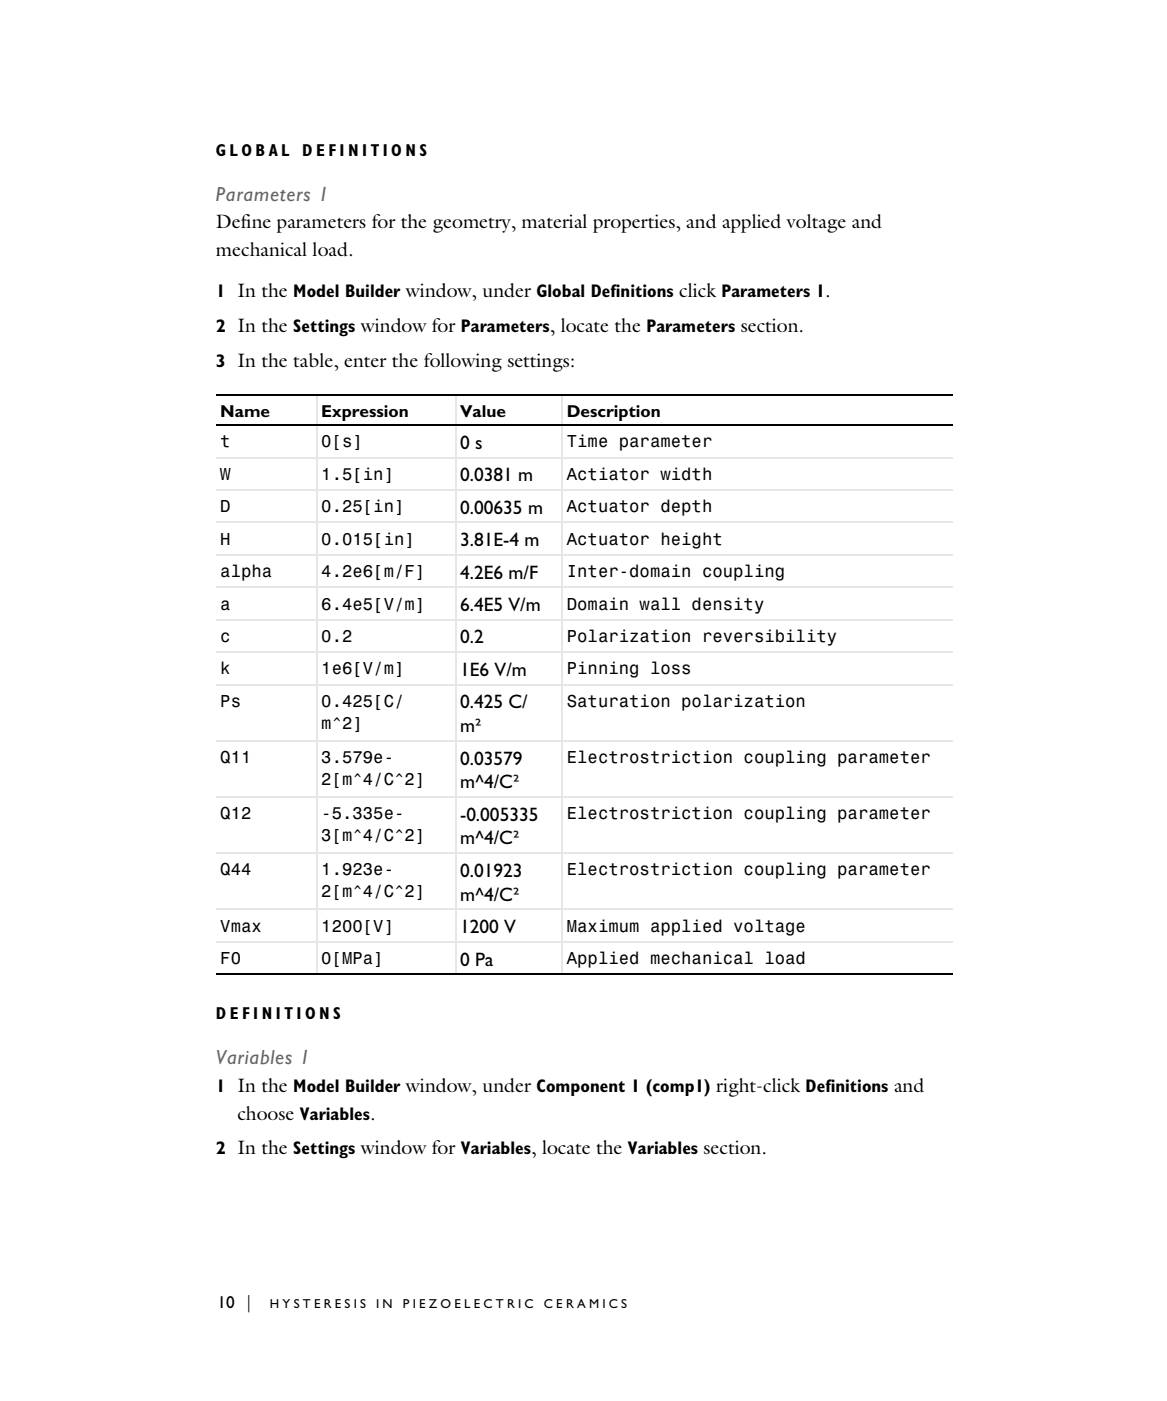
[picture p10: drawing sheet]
<svg xmlns="http://www.w3.org/2000/svg" width="190mm" height="229mm" viewBox="0 0 190 229" stroke-linecap="round" stroke-linejoin="round" font-family="sans-serif">
<defs><g id="words">
<g font-size="3.3" fill="#656565">
<text x="35.2" y="32.8">Parameters 1</text>
<text x="35.2" y="173.7">Variables 1</text>
</g>
<g font-size="3.2">
<text x="35.2" y="37.3">Define parameters for the geometry, material properties, and applied voltage and</text>
<text x="35.2" y="41.8">mechanical load.</text>
<text x="75.1" y="73.2">0 s</text>
<text x="75.1" y="78.5">0.0381 m</text>
<text x="75.1" y="83.8">0.00635 m</text>
<text x="75.1" y="89.1">3.81E-4 m</text>
<text x="75.1" y="94.4">4.2E6 m/F</text>
<text x="75.1" y="99.7">6.4E5 V/m</text>
<text x="75.1" y="105">0.2</text>
<text x="75.1" y="110.3">1E6 V/m</text>
<text x="75.1" y="115.6">0.425 C/</text>
<text x="75.1" y="119.5">m²</text>
<text x="75.1" y="124.8">0.03579</text>
<text x="75.1" y="128.6">m^4/C²</text>
<text x="75.1" y="133.9">-0.005335</text>
<text x="75.1" y="137.8">m^4/C²</text>
<text x="75.1" y="143.1">0.01923</text>
<text x="75.1" y="147">m^4/C²</text>
<text x="75.1" y="152.3">1200 V</text>
<text x="75.1" y="157.6">0 Pa</text>
<text x="38.8" y="182.7">choose Variables.</text>
</g>
<g font-size="3">
<text x="35.2" y="48.5">1 In the Model Builder window, under Global Definitions click Parameters 1.</text>
<text x="35.2" y="54.2">2 In the Settings window for Parameters, locate the Parameters section.</text>
<text x="35.2" y="59.8">3 In the table, enter the following settings:</text>
<text x="35.2" y="178.1">1 In the Model Builder window, under Component 1 (comp1) right-click Definitions and</text>
<text x="35.2" y="188.4">2 In the Settings window for Variables, locate the Variables section.</text>
</g>
<g font-size="2.8">
<text x="35.2" y="25.4">G L O B A L</text>
<text x="49.3" y="25.4">D E F I N I T I O N S</text>
<text x="36" y="68.1">Name</text>
<text x="52.5" y="68.1">Expression</text>
<text x="75.1" y="68.1">Value</text>
<text x="92.5" y="68.1">Description</text>
<text x="36" y="73">t</text>
<text x="52.5" y="73">0[s]</text>
<text x="92.5" y="73">Time parameter</text>
<text x="36" y="78.3">W</text>
<text x="36" y="83.6">D</text>
<text x="52.5" y="78.3">1.5[in]</text>
<text x="52.5" y="83.6">0.25[in]</text>
<text x="92.5" y="78.3">Actiator width</text>
<text x="92.5" y="83.6">Actuator depth</text>
<text x="36" y="88.9">H</text>
<text x="52.5" y="88.9">0.015[in]</text>
<text x="92.5" y="88.9">Actuator height</text>
<text x="36" y="94.2">alpha</text>
<text x="52.5" y="94.2">4.2e6[m/F]</text>
<text x="92.5" y="94.2">Inter-domain coupling</text>
<text x="36" y="99.5">a</text>
<text x="52.5" y="99.5">6.4e5[V/m]</text>
<text x="92.5" y="99.5">Domain wall density</text>
<text x="36" y="104.8">c</text>
<text x="52.5" y="104.8">0.2</text>
<text x="92.5" y="104.8">Polarization reversibility</text>
<text x="36" y="110">k</text>
<text x="52.5" y="110">1e6[V/m]</text>
<text x="92.5" y="110">Pinning loss</text>
<text x="36" y="115.3">Ps</text>
<text x="52.5" y="115.3">0.425[C/</text>
<text x="52.5" y="118.9">m^2]</text>
<text x="92.5" y="115.3">Saturation polarization</text>
<text x="36" y="124.5">Q11</text>
<text x="52.5" y="124.5">3.579e-</text>
<text x="92.5" y="124.5">Electrostriction coupling parameter</text>
<text x="52.5" y="128">2[m^4/C^2]</text>
<text x="36" y="133.7">Q12</text>
<text x="52.5" y="133.7">-5.335e-</text>
<text x="52.5" y="137.2">3[m^4/C^2]</text>
<text x="92.5" y="133.7">Electrostriction coupling parameter</text>
<text x="36" y="142.9">Q44</text>
<text x="52.5" y="142.9">1.923e-</text>
<text x="92.5" y="142.9">Electrostriction coupling parameter</text>
<text x="52.5" y="146.4">2[m^4/C^2]</text>
<text x="36" y="152">Vmax</text>
<text x="52.5" y="152">1200[V]</text>
<text x="92.5" y="152">Maximum applied voltage</text>
<text x="36" y="157.3">F0</text>
<text x="52.5" y="157.3">0[MPa]</text>
<text x="92.5" y="157.3">Applied mechanical load</text>
<text x="35.2" y="166.3">D E F I N I T I O N S</text>
<text x="35.5" y="213.4">10 |</text>
</g>
<g font-size="2.1">
<text x="44.1" y="213.4">H Y S T E R E S I S</text>
<text x="61.4" y="213.4">I N</text>
<text x="65.8" y="213.4">P I E Z O E L E C T R I C</text>
<text x="88.8" y="213.4">C E R A M I C S</text>
</g>
</g></defs>
<g fill="none" stroke="#e6e6e6" stroke-width=".17">
<path d="M35.2 74.7h120.2M35.2 79.9h120.2M51.8 64.3v94.7M74.4 64.3v94.7M91.8 64.3v94.7M35.2 85.2h120.2M35.2 90.5h120.2M35.2 95.8h120.2M35.2 101.1h120.2M35.2 106.4h120.2M35.2 111.7h120.2M35.2 120.9h120.2"/>
<path d="M35.2 130h120.2M35.2 139.2h120.2M35.2 148.4h120.2M35.2 153.7h120.2"/>
</g>
<path d="M35.2 64.4h120.2M35.2 69.4h120.2M35.2 159h120.2" fill="none" stroke="#000" stroke-width=".17"/>
<use href="#words"/>
</svg>
